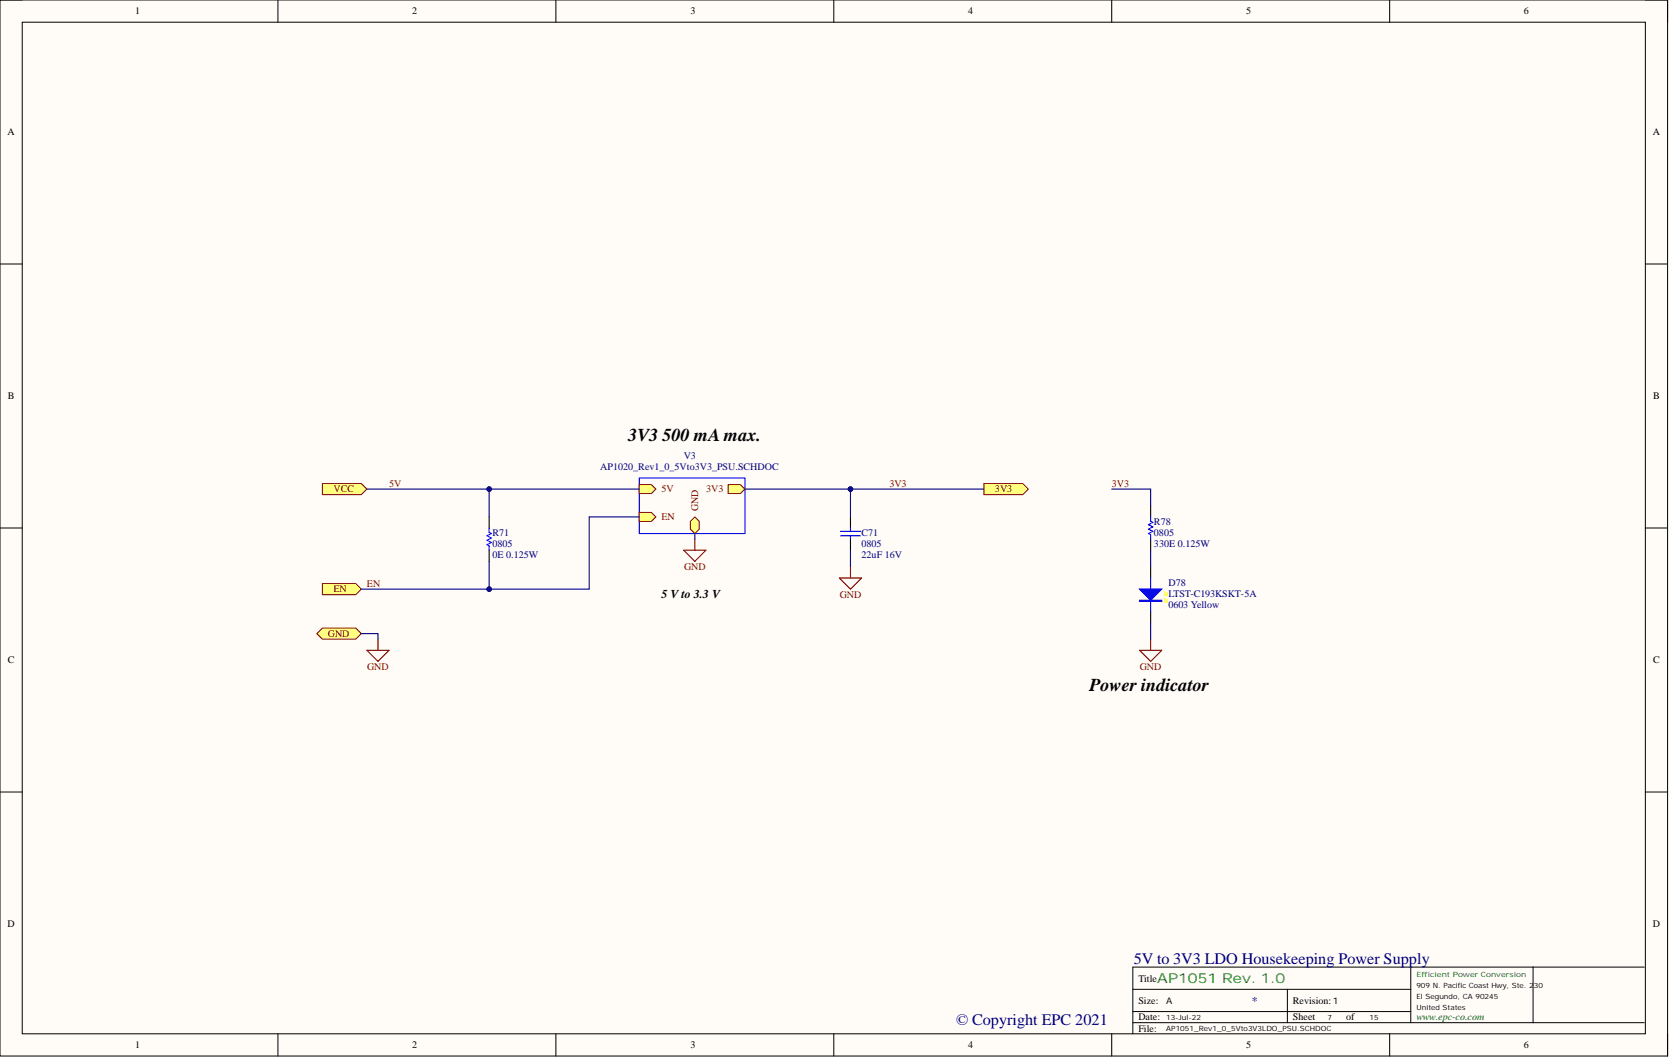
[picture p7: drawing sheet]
<svg xmlns="http://www.w3.org/2000/svg" width="381mm" height="241mm" viewBox="0 0 381 241" stroke-linecap="round" stroke-linejoin="round" font-family="sans-serif">
<defs><g id="words">
<g font-size="4.1">
<text x="143.3" y="100.5">3V3 500 mAmax.</text>
<text x="248.6" y="157.6">Power indicator</text>
</g>
<g font-size="3.7" fill="#000080">
<text x="258.7" y="219.8">5V to 3V3 LDO Housekeeping Power Supply</text>
<text x="218.1" y="233.7">© Copyright EPC 2021</text>
</g>
<text font-size="3.1" fill="#008000" x="264" y="224.2">AP1051 Rev. 1.0</text>
<text font-size="2.7" x="150.9" y="136.3">5 V to 3.3 V</text>
<text font-size="2.7" fill="#000080" x="285.6" y="229.1">*</text>
<g font-size="2.3">
<text x="30.9" y="3.3">1</text>
<text x="94.1" y="3.3">2</text>
<text x="157.5" y="3.3">3</text>
<text x="220.9" y="3.3">4</text>
<text x="284.3" y="3.3">5</text>
<text x="347.7" y="3.3">6</text>
<text x="1.7" y="30.9">A</text>
<text x="377.1" y="30.9">A</text>
<text x="1.8" y="91.1">B</text>
<text x="377.2" y="91.1">B</text>
<text x="1.8" y="151.3">C</text>
<text x="377.2" y="151.3">C</text>
<text x="1.7" y="211.5">D</text>
<text x="377.1" y="211.5">D</text>
<text x="259.7" y="223.9">Title</text>
<text x="259.7" y="228.9">Size:</text>
<text x="259.7" y="232.7">Date:</text>
<text x="295" y="228.9">Revision:1</text>
<text x="295" y="232.7">Sheet</text>
<text x="307.2" y="232.7">of</text>
<text x="30.9" y="239.1">1</text>
<text x="94.1" y="239.1">2</text>
<text x="157.5" y="239.1">3</text>
<text x="220.9" y="239.1">4</text>
<text x="259.7" y="235.3">File:</text>
<text x="284.3" y="239.1">5</text>
<text x="347.7" y="239.1">6</text>
</g>
<g font-size="2.3" fill="#000080">
<text x="137" y="107.2">AP1020_Rev1_0_5Vto3V3_PSU.SCHDOC</text>
<text x="156" y="104.7">V3</text>
<text x="263.3" y="119.7">R78</text>
<text x="112.4" y="124.7">0805</text>
<text x="112.4" y="122.2">R71</text>
<text x="196.6" y="124.7">0805</text>
<text x="196.6" y="122.2">C71</text>
<text x="263.3" y="122.2">0805</text>
<text x="263.3" y="124.7">330E 0.125W</text>
<text x="112.4" y="127.3">0E 0.125W</text>
<text x="196.6" y="127.3">22uF 16V</text>
<text x="266.6" y="136.1">LTST-C193KSKT-5A</text>
<text x="266.6" y="133.6">D78</text>
<text x="266.6" y="138.7">0603 Yellow</text>
</g>
<g font-size="2.3" fill="#800000">
<text x="76.1" y="112.3">VCC</text>
<text x="88.8" y="111">5V</text>
<text x="150.9" y="112.3">5V</text>
<text x="161.1" y="112.3">3V3</text>
<text x="202.9" y="111">3V3</text>
<text x="227" y="112.3">3V3</text>
<text x="253.6" y="111">3V3</text>
<text x="150.9" y="118.6">EN</text>
<text x="159.3" y="116.6" transform="rotate(-90 159.3 116.6)">GND</text>
<text x="156.1" y="130.1">GND</text>
<text x="76.1" y="135.1">EN</text>
<text x="83.7" y="133.9">EN</text>
<text x="191.6" y="136.4">GND</text>
<text x="74.8" y="145.3">GND</text>
<text x="83.8" y="152.9">GND</text>
<text x="260.1" y="152.9">GND</text>
</g>
<text font-size="2.3" fill="#008000" x="323.1" y="232.7">www.epc-co.com</text>
<text font-size="2.1" x="266.1" y="229">A</text>
<text font-size="1.6" fill="#008000" x="323.1" y="222.8">Efficient Power Conversion</text>
<g font-size="1.6">
<text x="323.1" y="225.3">909 N. Pacific Coast Hwy, Ste. 230</text>
<text x="323.1" y="227.8">El Segundo, CA 90245</text>
<text x="266.1" y="232.7">13-Jul-22</text>
<text x="302.8" y="232.7">7</text>
<text x="312.5" y="232.7">15</text>
<text x="323.1" y="230.4">United States</text>
<text x="266.1" y="235.2">AP1051_Rev1_0_5Vto3V3LDO_PSU.SCHDOC</text>
</g>
</g></defs>
<path d="M0 0h380.5v240.9h-380.5z" fill-rule="evenodd" fill="#fffcf8"/>
<path d="M0 0h380.5v240.9h-380.5z" fill="none" stroke="#000" stroke-width=".23"/>
<path d="M5.1 5.1h370.3v230.7h-370.3z" fill-rule="evenodd" fill="#fffcf8"/>
<g fill="none" stroke="#000" stroke-width=".23">
<path d="M0 0h5.1M63.4 0v5.1M126.8 0v5.1M190.2 0v5.1M253.6 0v5.1M317 0v5.1M375.4 0h5.1v5.1M5.1 5.1h370.3v230.7h-370.3zM0 60.2h5.1M375.4 60.2h5.1M0 120.4h5.1M375.4 120.4h5.1"/>
<path d="M0 180.6h5.1M375.4 180.6h5.1M63.4 235.8v5.1M126.8 235.8v5.1M190.2 235.8v5.1M253.6 235.8v5.1M258.5 225.6h63.4M258.5 233.2h116.6M258.5 230.7h63.4M293.7 225.6v7.6M317 235.8v5.1M321.9 220.6v12.6"/>
<path d="M349.8 220.6v12.6M375.1 220.6h-116.6v15.2M380.5 235.8v5.1"/>
</g>
<path d="M260 148.3h5l-2.5 2.5zM262.5 145.8v2.5" fill="none" stroke="#800000" stroke-width=".25"/>
<path d="M73.6 110.3h8.8l1.3 1.2-1.3 1.3h-8.8z" fill-rule="evenodd" fill="#ffff80"/>
<path d="M73.6 110.3h8.8l1.3 1.2-1.3 1.3h-8.8z" fill="none" stroke="#800000" stroke-width=".23"/>
<path d="M224.5 110.3h8.8l1.3 1.2-1.3 1.3h-8.8z" fill-rule="evenodd" fill="#ffff80"/>
<path d="M224.5 110.3h8.8l1.3 1.2-1.3 1.3h-8.8z" fill="none" stroke="#800000" stroke-width=".23"/>
<path d="M73.6 133.1h7.6l1.2 1.3-1.2 1.2h-7.6z" fill-rule="evenodd" fill="#ffff80"/>
<path d="M73.6 133.1h7.6l1.2 1.3-1.2 1.2h-7.6z" fill="none" stroke="#800000" stroke-width=".23"/>
<path d="M83.7 148.3h5.1l-2.6 2.5zM86.2 145.8v2.5" fill="none" stroke="#800000" stroke-width=".25"/>
<path d="M72.3 144.5l1.3-1.3h7.6l1.2 1.3-1.2 1.3h-7.6z" fill-rule="evenodd" fill="#ffff80"/>
<path d="M72.3 144.5l1.3-1.3h7.6l1.2 1.3-1.2 1.3h-7.6z" fill="none" stroke="#800000" stroke-width=".23"/>
<path d="M262.5 129.3v2.5M262.5 139.4v2.6" fill="none" stroke="#000" stroke-width=".25"/>
<path d="M260 136.9h5v.3h-5zM260 137h5M262.5 131.8v7.6" fill="none" stroke="#00f" stroke-width=".25"/>
<path d="M260 134.4h5l-2.5 2.5z" fill="#00f"/>
<path d="M145.8 109h24.1v12.7h-24.1zM262.5 117.9v1l.5 .3-1 .5 1 .5-1 .5 1 .5-1 .5 .5 .2v1.1M111.6 120.4v1l.5 .3-1 .5 1 .5-1 .5 1 .5-1 .5 .5 .3v1M191.7 122.2h4.6M191.7 121.2h4.6M194 120.4v.8M194 122.2v.8M260 134.4h5l-2.5 2.5z" fill="none" stroke="#00f" stroke-width=".25"/>
<path d="M265.6 134.9l.7 1M265.6 135.6l.7 .3M265.6 136.4l.7 1M265.6 137.2l.7 .2M266.3 135.1v.8M266.3 136.6v.8" fill="none" stroke="#ff0" stroke-width=".25"/>
<path d="M111.6 117.9v2.5M194 117.9v2.5M262.5 115.4v2.5M111.6 125.5v2.5M194 123v2.5M262.5 123v2.5" fill="none" stroke="#000" stroke-width=".25"/>
<path d="M191.5 131.8h5.1l-2.6 2.6zM194 129.3v2.5" fill="none" stroke="#800000" stroke-width=".25"/>
<path d="M166.1 110.5h2.8l1 1-1 1.1h-2.8z" fill-rule="evenodd" fill="#ffff80"/>
<path d="M166.1 110.5h2.8l1 1-1 1.1h-2.8z" fill="none" stroke="#800000" stroke-width=".23"/>
<path d="M157.5 118.9l1-1 1 1v1.8l-1 1-1-1z" fill-rule="evenodd" fill="#ffff80"/>
<path d="M157.5 118.9l1-1 1 1v1.8l-1 1-1-1z" fill="none" stroke="#800000" stroke-width=".23"/>
<path d="M145.8 110.5h2.8l1 1-1 1.1h-2.8z" fill-rule="evenodd" fill="#ffff80"/>
<path d="M145.8 110.5h2.8l1 1-1 1.1h-2.8z" fill="none" stroke="#800000" stroke-width=".23"/>
<path d="M145.8 116.9h2.8l1 1-1 1h-2.8z" fill-rule="evenodd" fill="#ffff80"/>
<path d="M145.8 116.9h2.8l1 1-1 1h-2.8z" fill="none" stroke="#800000" stroke-width=".23"/>
<path d="M156 125.5h5.1l-2.6 2.5zM158.5 123v2.5" fill="none" stroke="#800000" stroke-width=".25"/>
<path d="M83.7 111.5h62.1M253.6 111.5h8.9v3.9M158.5 121.7v1.3M262.5 125.5v3.8M82.4 144.5h3.8v1.3M262.5 142v3.8" fill="none" stroke="#000080" stroke-width=".25"/>
<circle cx="111.6" cy="111.5" r=".51" fill="#000080"/>
<circle cx="111.6" cy="111.5" r=".51" fill="none" stroke="#000080" stroke-width=".23"/>
<path d="M145.8 117.9h-11.4v16.5h-52" fill="none" stroke="#000080" stroke-width=".25"/>
<circle cx="111.6" cy="134.4" r=".51" fill="#000080"/>
<circle cx="111.6" cy="134.4" r=".51" fill="none" stroke="#000080" stroke-width=".23"/>
<path d="M224.5 111.5h-30.5v6.4M194 125.5v3.8" fill="none" stroke="#000080" stroke-width=".25"/>
<circle cx="194" cy="111.6" r=".51" fill="#000080"/>
<circle cx="194" cy="111.6" r=".51" fill="none" stroke="#000080" stroke-width=".23"/>
<path d="M169.9 111.5h24.1" fill="none" stroke="#000080" stroke-width=".25"/>
<circle cx="194" cy="111.6" r=".51" fill="#000080"/>
<circle cx="194" cy="111.6" r=".51" fill="none" stroke="#000080" stroke-width=".23"/>
<path d="M111.6 128v6.4" fill="none" stroke="#000080" stroke-width=".25"/>
<circle cx="111.6" cy="134.4" r=".51" fill="#000080"/>
<circle cx="111.6" cy="134.4" r=".51" fill="none" stroke="#000080" stroke-width=".23"/>
<path d="M111.6 111.5v6.4" fill="none" stroke="#000080" stroke-width=".25"/>
<circle cx="111.6" cy="111.5" r=".51" fill="#000080"/>
<circle cx="111.6" cy="111.5" r=".51" fill="none" stroke="#000080" stroke-width=".23"/>
<use href="#words"/>
</svg>
